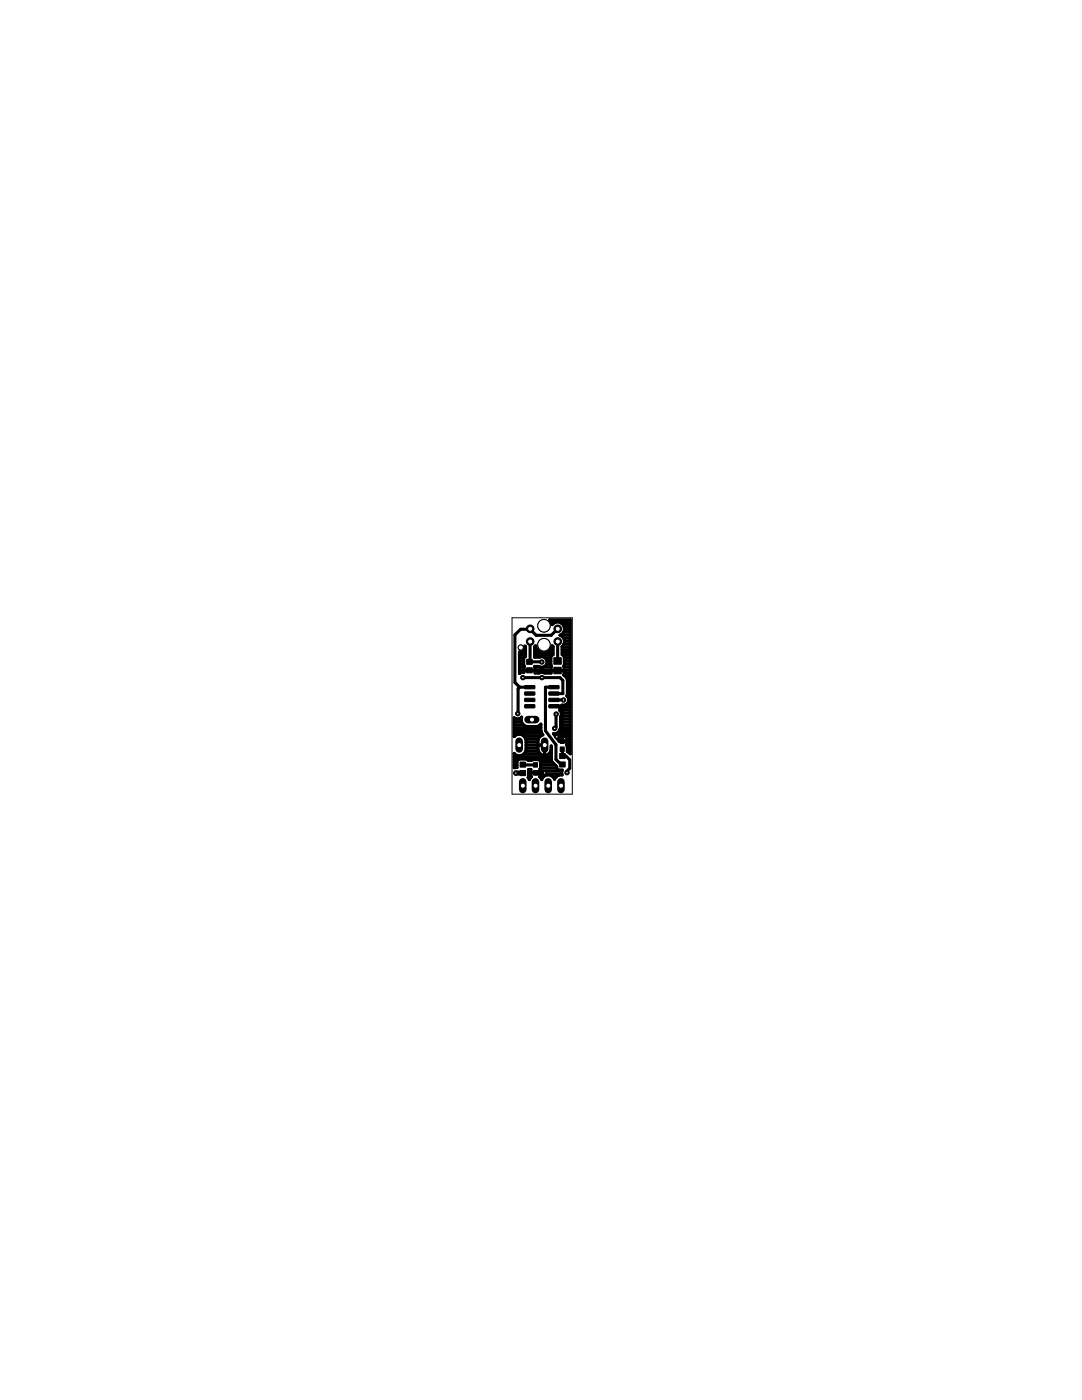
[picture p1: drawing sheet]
<svg xmlns="http://www.w3.org/2000/svg" width="216mm" height="279mm" viewBox="0 0 216 279" stroke-linecap="round" stroke-linejoin="round" font-family="sans-serif">
<path d="M105.1 133.3h1.1v1h-1.1zM105.1 131.6h1.1v1h-1.1zM110.5 133.2h1.5v1.3h-1.5zM110.5 131.3h1.5v1.3h-1.5zM103.8 152.1h1.1v1h-1.1zM103.8 153.8h1.1v1h-1.1zM106.4 152.2h.9v.9h-.9zM106.4 153.8h.9v.9h-.9zM111.8 149.1h.8v.9h-.8zM111.8 147.5h.8v.9h-.8zM111.7 150.4h1.1v1h-1.1zM111.7 152.1h1.1v1h-1.1z" fill="#000" stroke="#000" stroke-width=".2"/>
<g fill="#000" stroke="#000" stroke-width=".2">
<path d="M104.7 139.4l1.9-.1 .1 .2v.3l-.1 .2h-1.8l-.1-.2z" fill-rule="evenodd"/>
<path d="M104.7 138.1h1.9l.1 .1v.4l-.1 .1h-1.8l-.1-.1z" fill-rule="evenodd"/>
<path d="M104.7 136.9l1.9-.1 .1 .2v.3l-.1 .2h-1.8l-.1-.2z" fill-rule="evenodd"/>
<path d="M109.5 136.9l1.9-.1 .2 .2v.3l-.2 .2h-1.7l-.2-.2z" fill-rule="evenodd"/>
<path d="M109.5 138.1h1.9l.2 .1v.4l-.2 .1h-1.7l-.2-.1z" fill-rule="evenodd"/>
<path d="M109.5 139.4l1.9-.1 .2 .2v.3l-.2 .2h-1.7l-.2-.2z" fill-rule="evenodd"/>
<path d="M104.7 140.7l1.9-.1 .1 .2v.3l-.1 .2h-1.8l-.1-.2z" fill-rule="evenodd"/>
<path d="M109.5 140.7l1.9-.1 .2 .2v.3l-.2 .2h-1.7l-.2-.2z" fill-rule="evenodd"/>
</g>
<g fill="none" stroke="#000" stroke-width=".61">
<path d="M103.7 134.3h.2M103.7 133.7h.8M103.7 133.1h.9M103.7 132.5h.8M103.7 132h.8M103.7 131.4h.8M103.7 130.8h1.2M103.7 130.2h1.2M103.7 137.1h2M103.7 137.1l-.3 .4-.1 4.9M104.3 135.2h7.4l.6 .6v2.6h-1.7M104.5 133.8h2.3"/>
<path d="M104.7 129.6h.2M104.8 129a.91 .91 0 0 1-1.1 1.1v4.3l.4-.2h.4l.1-1.2-.1-.2v-1.5l.4-.3M104.8 129l-.1-.1 .2 .2M104.8 129.1h.1M104.9 131h.1M104.9 129.1v1.9M105.6 133.8h7M105.6 133.8h.1M105.8 125.6h-1.9l-1.2 1.1v9.5l1 .9M105.8 125.5v.1M105.8 128v4l-.2 .1h2.5M106.7 129.1v2.1h.9a1.07 1.07 0 0 1 1.6 1 1.07 1.07 0 0 1-1.7 .8h-.8l.1 1.3h.7l.4-.1 2.1 .1v-1.2"/>
<path d="M106.7 129.1l.2-.2a1.66 1.66 0 0 0 1.6 1.5 1.66 1.66 0 0 0 1.7-1.5l.2 .2M106.7 130.8h3.4M106.7 130.2h1.2M106.7 129.6h.4M106.7 129.1h.2M106.7 133.1h1M106.8 134.3h.9M106.8 133.7h3.2M108.5 133.1h1.5M108.5 134.3h1.5M108.8 131.4h1.1M109.1 132.5h.8"/>
<path d="M109.1 130.2h1.3M109.2 132h.7M109.9 123.9h3.9M109.9 129.6h.5M110 133.8h2.6M110.1 124.4h.3M110.2 129.1h.2M110.4 129.1v1.6l-.5 .3 .1 2.1M110.5 137.1h-1.7v8.7l2.1 2.8v3l1.1 1h.2M110.5 138.4h.1M110.5 139.7h1.9M111.2 133.8h.1"/>
<path d="M111.3 128v3.9M111.3 133.8h.1M111.3 125.5l-1.3 1.3h-3l-1.2-1.2M111.8 126.8h2M112.1 124.4h1.7M112.2 129.1v1.6l.4 .3v2.1M112.2 129.1a1.32 1.32 0 0 0-.5-2.3 1.37 1.37 0 0 0 .7-2.1 1.37 1.37 0 0 0-2.2 0l-.3-.8-.2-.2h4.1v26.8l-.6-.6v-1.1l-.1-.1M112.2 130.2h1.6M112.2 129.6h1.6M112.2 129.1h1.6M112.4 130.8h1.4M112.4 133.8l1.1 1.1v5.3l-.8 .7h-2.2"/>
<path d="M112.4 127.3h1.4M112.5 126.2h1.3M112.5 125h1.3M112.5 128.5h1.3M112.6 133.1l-.1 1.6 .7 .9v3l-.1 .3 .4 .6M112.6 134.3h1.2M112.6 133.7h1.2M112.6 133.1h1.2M112.6 132.5h1.2M112.6 132h1.2M112.6 131.4h1.2M112.6 134.8h1.2"/>
<path d="M112.6 127.9h1.2M112.6 125.6h1.2M113.1 138.9h.7M113.1 135.4h.7M113.2 138.3h.6M113.2 137.7h.6M113.2 137.1h.6M113.2 136.6h.6M113.2 136h.6M113.5 139.4h.3M113.5 139.9l-.2 .4M102.6 143.5h1.4"/>
<path d="M102.6 151.6h.8M102.6 152.7h.6M102.6 152.1h.6M102.6 151h7.4M102.6 150.4h.1M102.6 147h.1M102.6 146.4h5.5M102.6 145.8h5.3M102.6 145.2h5.3M102.6 144.7h1.9M102.6 144.1h1.5M103.1 143.5l-.5-.3v3.8a1.37 1.37 0 0 1 1.4-.4 1.37 1.37 0 0 1 1 1.1v2a1.37 1.37 0 0 1-1 1.1 1.37 1.37 0 0 1-1.4-.4v2.8h.6v-1.4l.3-.3h1.6l.3 .2h.7l.1-.1"/>
<path d="M103.5 143.5l.6-.4a1.38 1.38 0 0 0 1 1.9h2.1l.7-.5v1.4l.2 .4M104.3 152.6l2.5 .1M104.5 147h3.3M104.6 150.4h3.2M104.9 149.8h2.5M104.9 147.5h2.5M105 148.7h3.7M105 149.3h2.3M105 148.1h2.3M105.2 151.6h4.8M105.5 155h.5M105.5 154.5h.4"/>
<path d="M105.5 153.9h.4M105.9 154.2h1.9M106 155l-.4 .6-.2-.4 .1-.2M106 155h.1M106 155l-.1-1.4h-.4v1.4M106.8 154.2l.1 .1M107.5 151.6l.4 .4-.2 3M107.7 155h.8M107.8 144.7h.1M107.8 154.5h4.3M107.8 153.9h4.3M107.9 153.3h3.2"/>
<path d="M107.9 152.7h2.9M107.9 152.1h2.4M108.1 146.3l.2 .4a1.28 1.28 0 0 0-1 1.1v1.8a1.33 1.33 0 0 0 1.4 1.2 1.33 1.33 0 0 0 1.3-1.2v-.7v2.8l.2 .4 .9 .9v.3l.3 .4h.8l-.1 .3 .1 .7a1.31 1.31 0 0 0-1.5 .8 1.35 1.35 0 0 0-1.3-.9 1.35 1.35 0 0 0-1.3 1l-.4-.6M108.7 148.7v2.1M108.7 148.7h.1M108.7 150.4h.1M108.7 149.8v.1M108.7 149.3h.1M109.6 150.4h.4M109.9 149.8h.1M110 149.3h.1M110.3 155h.7"/>
<path d="M110.5 140.9l.1 .1M110.8 147h.8M111 142.5v2.6l-.3 .3M111 146.4h2.8M111.1 147l.9 .9M111.4 140.9l.8 .9v6.1M111.6 147l1-.1 .4 .3 .1 .2v1.3M111.6 145.8h2.2M111.7 141.8h2.1M111.7 141.8a1 1 0 0 1 .2 1.3v2.2l-.2 .3a1.09 1.09 0 0 1-1.3 .8l.8 1.1 .4-.5M111.9 143.5h1.9M111.9 145.2h1.9"/>
<path d="M111.9 144.7h1.9M111.9 144.1h1.9M111.9 142.9h1.9M112 142.3h1.8M112.1 141.2l-.4 .6M112.1 141.2h1.7M112.2 149.4v1.5h.7l.8 .7v1.7l-.6 .6v.3M112.2 147.9v.1M112.2 147.5v.1M112.2 147h.1M112.8 147h1M113 140.6h.8"/>
<path d="M113 140.6l-.9 .1v.5M113.1 148.7h.7M113.1 147.9l-1.5 .1M113.1 148.1h.7M113.1 147.5h.7M113.2 149.8h.6M113.2 149.3h.6M113.4 140h.4M113.7 150.4h.1"/>
</g>
<path d="M102.9 154.3h1.4M106.8 154.2h1.8M106.8 154.2l.1 .1" fill="none" stroke="#000" stroke-width="1"/>
<path d="M104.3 156v1.6" fill="none" stroke="#000" stroke-width="1.5"/>
<circle cx="104.3" cy="156.8" r=".51" fill="#fff" stroke="#000" stroke-width=".2"/>
<path d="M106.8 156v1.6" fill="none" stroke="#000" stroke-width="1.5"/>
<circle cx="106.9" cy="156.8" r=".51" fill="#fff" stroke="#000" stroke-width=".2"/>
<path d="M109.4 156v1.6" fill="none" stroke="#000" stroke-width="1.5"/>
<circle cx="109.4" cy="156.8" r=".51" fill="#fff" stroke="#000" stroke-width=".2"/>
<path d="M111.9 156v1.6" fill="none" stroke="#000" stroke-width="1.5"/>
<circle cx="112" cy="156.8" r=".51" fill="#fff" stroke="#000" stroke-width=".2"/>
<path d="M105.4 143.6h1.5" fill="none" stroke="#000" stroke-width="1.5"/>
<circle cx="106.2" cy="143.6" r=".51" fill="#fff" stroke="#000" stroke-width=".2"/>
<path d="M108.7 147.9v1.6" fill="none" stroke="#000" stroke-width="1.5"/>
<circle cx="108.7" cy="148.7" r=".51" fill="#fff" stroke="#000" stroke-width=".2"/>
<path d="M103.6 147.9v1.6" fill="none" stroke="#000" stroke-width="1.5"/>
<circle cx="103.6" cy="148.7" r=".51" fill="#fff" stroke="#000" stroke-width=".2"/>
<circle cx="105.8" cy="125.5" r=".76" fill="#000" stroke="#000" stroke-width=".2"/>
<circle cx="105.8" cy="125.5" r=".51" fill="#fff" stroke="#000" stroke-width=".2"/>
<circle cx="105.8" cy="128" r=".76" fill="#000" stroke="#000" stroke-width=".2"/>
<circle cx="105.8" cy="128" r=".51" fill="#fff" stroke="#000" stroke-width=".2"/>
<circle cx="111.3" cy="125.5" r=".76" fill="#000" stroke="#000" stroke-width=".2"/>
<circle cx="111.3" cy="125.5" r=".51" fill="#fff" stroke="#000" stroke-width=".2"/>
<circle cx="111.3" cy="128" r=".76" fill="#000" stroke="#000" stroke-width=".2"/>
<circle cx="111.3" cy="128" r=".51" fill="#fff" stroke="#000" stroke-width=".2"/>
<circle cx="111.1" cy="147" r=".44" fill="#000" stroke="#000" stroke-width=".2"/>
<circle cx="111.1" cy="147" r=".25" fill="#fff" stroke="#000" stroke-width=".2"/>
<circle cx="108.7" cy="154.2" r=".44" fill="#000" stroke="#000" stroke-width=".2"/>
<circle cx="108.7" cy="154.2" r=".25" fill="#fff" stroke="#000" stroke-width=".2"/>
<circle cx="103.3" cy="142.4" r=".44" fill="#000" stroke="#000" stroke-width=".2"/>
<circle cx="103.3" cy="142.4" r=".25" fill="#fff" stroke="#000" stroke-width=".2"/>
<circle cx="102.9" cy="154.3" r=".44" fill="#000" stroke="#000" stroke-width=".2"/>
<circle cx="102.9" cy="154.3" r=".25" fill="#fff" stroke="#000" stroke-width=".2"/>
<circle cx="108.1" cy="132.1" r=".44" fill="#000" stroke="#000" stroke-width=".2"/>
<circle cx="108.1" cy="132.1" r=".25" fill="#fff" stroke="#000" stroke-width=".2"/>
<circle cx="108.1" cy="135.2" r=".44" fill="#000" stroke="#000" stroke-width=".2"/>
<circle cx="108.1" cy="135.2" r=".25" fill="#fff" stroke="#000" stroke-width=".2"/>
<circle cx="104.3" cy="135.2" r=".44" fill="#000" stroke="#000" stroke-width=".2"/>
<circle cx="104.3" cy="135.2" r=".25" fill="#fff" stroke="#000" stroke-width=".2"/>
<circle cx="111" cy="142.5" r=".44" fill="#000" stroke="#000" stroke-width=".2"/>
<circle cx="111" cy="142.5" r=".25" fill="#fff" stroke="#000" stroke-width=".2"/>
<circle cx="110.7" cy="145.4" r=".44" fill="#000" stroke="#000" stroke-width=".2"/>
<circle cx="110.7" cy="145.4" r=".25" fill="#fff" stroke="#000" stroke-width=".2"/>
<circle cx="112.4" cy="139.7" r=".44" fill="#000" stroke="#000" stroke-width=".2"/>
<circle cx="112.4" cy="139.7" r=".25" fill="#fff" stroke="#000" stroke-width=".2"/>
<circle cx="113.1" cy="154.2" r=".44" fill="#000" stroke="#000" stroke-width=".2"/>
<circle cx="113.1" cy="154.2" r=".25" fill="#fff" stroke="#000" stroke-width=".2"/>
<g fill="none" stroke="#000" stroke-width=".2">
<path d="M102.2 123.3h12v35.2h-12z"/>
<circle cx="103.9" cy="129.2" r=".51"/>
</g>
<circle cx="103.9" cy="129.2" r=".51" fill="#fff" stroke="#000" stroke-width=".2"/>
<circle cx="108.5" cy="128.7" r="1.25" fill="none" stroke="#000" stroke-width=".2"/>
<circle cx="108.5" cy="128.7" r="1.25" fill="#fff" stroke="#000" stroke-width=".2"/>
<circle cx="108.5" cy="124.9" r="1.25" fill="none" stroke="#000" stroke-width=".2"/>
<circle cx="108.5" cy="124.9" r="1.25" fill="#fff" stroke="#000" stroke-width=".2"/>
</svg>
